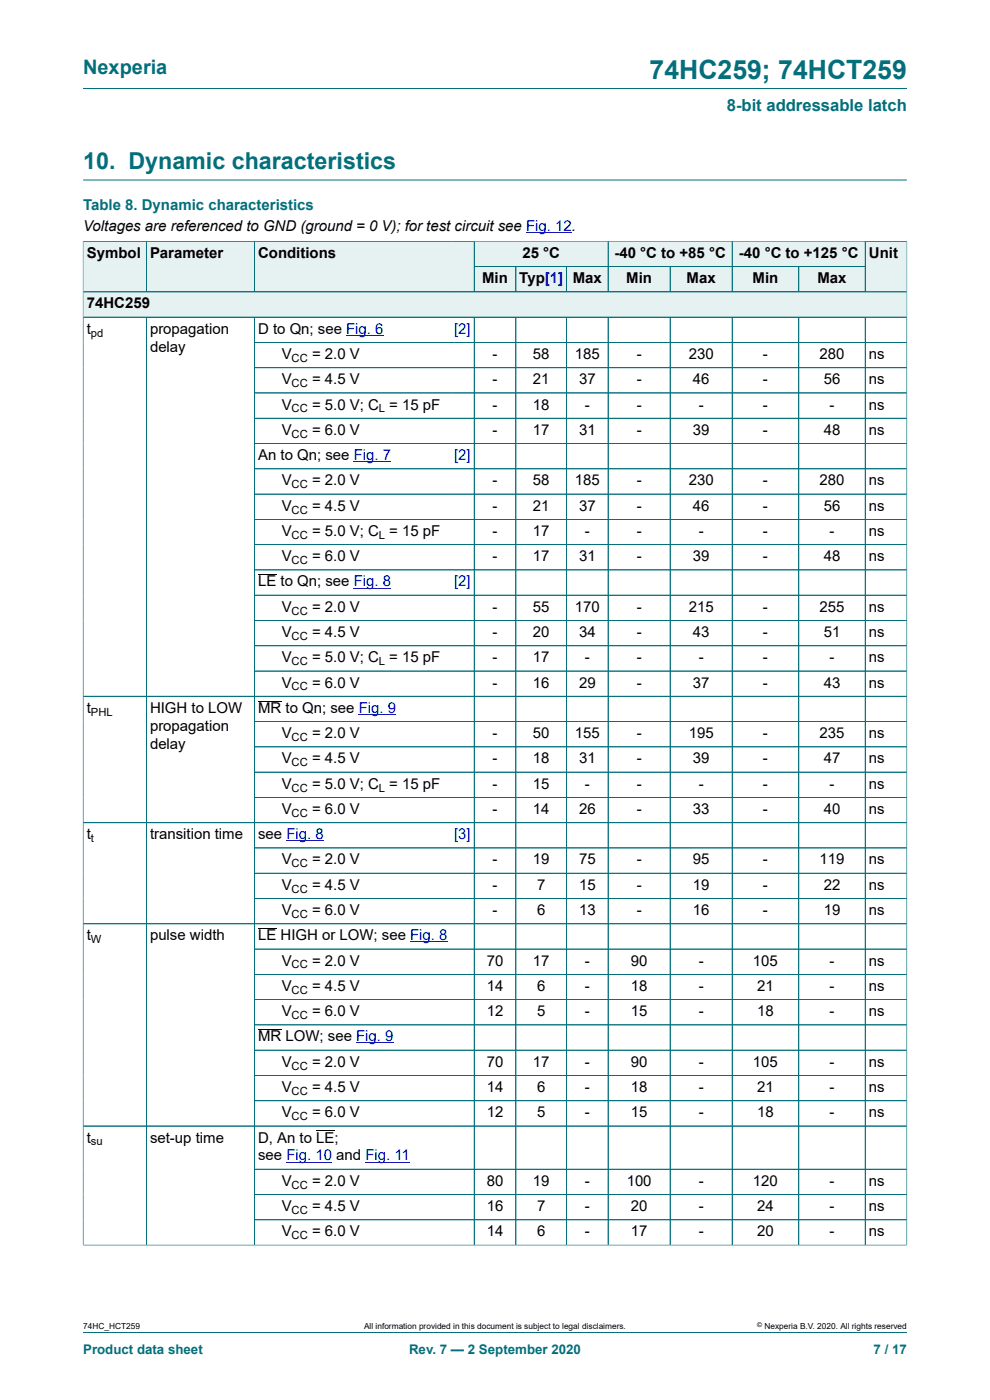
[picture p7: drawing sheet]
<svg xmlns="http://www.w3.org/2000/svg" width="210mm" height="297mm" viewBox="0 0 210 297" stroke-linecap="round" stroke-linejoin="round" font-family="sans-serif">
<defs><g id="words">
<text font-size="5.6" fill="#036f7b" x="137.8" y="16.8">74HC259; 74HCT259</text>
<text font-size="4.9" fill="#036f7b" x="17.6" y="35.9">10. Dynamic characteristics</text>
<text font-size="4.2" fill="#036f7b" x="17.6" y="15.6">Nexperia</text>
<text font-size="3.5" fill="#036f7b" x="154.2" y="23.7">8-bit addressable latch</text>
<text font-size="3.2" fill="#036f7b" x="17.6" y="44.5">Table 8. Dynamic characteristics</text>
<g font-size="3.2">
<text x="17.6" y="49.1">Voltages are referenced to GND (ground = 0 V); for test circuit see Fig. 12.</text>
<text x="18.4" y="54.7">Symbol</text>
<text x="31.8" y="54.7">Parameter</text>
<text x="54.8" y="54.7">Conditions</text>
<text x="110.8" y="54.7">25 °C</text>
<text x="130.4" y="54.7">-40 °C to +85 °C</text>
<text x="156.7" y="54.7">-40 °C to +125 °C</text>
<text x="184.3" y="54.7">Unit</text>
<text x="18.4" y="65.4">74HC259</text>
<text x="102.3" y="60.1">Min</text>
<text x="110.2" y="60.1">Typ[1]</text>
<text x="121.5" y="60.1">Max</text>
<text x="132.9" y="60.1">Min</text>
<text x="145.7" y="60.1">Max</text>
<text x="159.6" y="60.1">Min</text>
<text x="173.4" y="60.1">Max</text>
<text x="18.4" y="70.8">t</text>
<text x="31.8" y="70.8">propagation</text>
<text x="54.8" y="70.8">D to Qn; see Fig. 6</text>
<text x="31.8" y="74.6">delay</text>
<text x="59.8" y="76.1">V</text>
<text x="66.2" y="76.1">= 2.0 V</text>
<text x="104.5" y="76.1">-</text>
<text x="113" y="76.1">58</text>
<text x="121.9" y="76.1">185</text>
<text x="135.1" y="76.1">-</text>
<text x="146.1" y="76.1">230</text>
<text x="161.8" y="76.1">-</text>
<text x="173.8" y="76.1">280</text>
<text x="184.3" y="76.1">ns</text>
<text x="59.8" y="81.5">V</text>
<text x="66.2" y="81.5">= 4.5 V</text>
<text x="104.5" y="81.5">-</text>
<text x="113" y="81.5">21</text>
<text x="122.8" y="81.5">37</text>
<text x="135.1" y="81.5">-</text>
<text x="147" y="81.5">46</text>
<text x="161.8" y="81.5">-</text>
<text x="174.7" y="81.5">56</text>
<text x="184.3" y="81.5">ns</text>
<text x="59.8" y="86.9">V</text>
<text x="66.2" y="86.9">= 5.0 V; C = 15 pF</text>
<text x="104.5" y="86.9">-</text>
<text x="113" y="86.9">18</text>
<text x="124.1" y="86.9">-</text>
<text x="135.1" y="86.9">-</text>
<text x="148.2" y="86.9">-</text>
<text x="161.8" y="86.9">-</text>
<text x="176" y="86.9">-</text>
<text x="184.3" y="86.9">ns</text>
<text x="59.8" y="92.2">V</text>
<text x="66.2" y="92.2">= 6.0 V</text>
<text x="104.5" y="92.2">-</text>
<text x="113" y="92.2">17</text>
<text x="122.8" y="92.2">31</text>
<text x="135.1" y="92.2">-</text>
<text x="147" y="92.2">39</text>
<text x="161.8" y="92.2">-</text>
<text x="174.7" y="92.2">48</text>
<text x="184.3" y="92.2">ns</text>
<text x="54.8" y="97.6">An to Qn; see Fig. 7</text>
<text x="59.8" y="103">V</text>
<text x="66.2" y="103">= 2.0 V</text>
<text x="104.5" y="103">-</text>
<text x="113" y="103">58</text>
<text x="121.9" y="103">185</text>
<text x="135.1" y="103">-</text>
<text x="146.1" y="103">230</text>
<text x="161.8" y="103">-</text>
<text x="173.8" y="103">280</text>
<text x="184.3" y="103">ns</text>
<text x="59.8" y="108.3">V</text>
<text x="59.8" y="113.7">V</text>
<text x="66.2" y="108.3">= 4.5 V</text>
<text x="66.2" y="113.7">= 5.0 V; C = 15 pF</text>
<text x="104.5" y="108.3">-</text>
<text x="104.5" y="113.7">-</text>
<text x="113" y="108.3">21</text>
<text x="113" y="113.7">17</text>
<text x="122.8" y="108.3">37</text>
<text x="124.1" y="113.7">-</text>
<text x="135.1" y="108.3">-</text>
<text x="135.1" y="113.7">-</text>
<text x="147" y="108.3">46</text>
<text x="148.2" y="113.7">-</text>
<text x="161.8" y="108.3">-</text>
<text x="161.8" y="113.7">-</text>
<text x="174.7" y="108.3">56</text>
<text x="176" y="113.7">-</text>
<text x="184.3" y="108.3">ns</text>
<text x="184.3" y="113.7">ns</text>
<text x="59.8" y="119">V</text>
<text x="66.2" y="119">= 6.0 V</text>
<text x="104.5" y="119">-</text>
<text x="113" y="119">17</text>
<text x="122.8" y="119">31</text>
<text x="135.1" y="119">-</text>
<text x="147" y="119">39</text>
<text x="161.8" y="119">-</text>
<text x="174.7" y="119">48</text>
<text x="184.3" y="119">ns</text>
<text x="54.8" y="124.4">LE to Qn; see Fig. 8</text>
<text x="59.8" y="129.8">V</text>
<text x="66.2" y="129.8">= 2.0 V</text>
<text x="104.5" y="129.8">-</text>
<text x="113" y="129.8">55</text>
<text x="121.9" y="129.8">170</text>
<text x="135.1" y="129.8">-</text>
<text x="146.1" y="129.8">215</text>
<text x="161.8" y="129.8">-</text>
<text x="173.8" y="129.8">255</text>
<text x="184.3" y="129.8">ns</text>
<text x="59.8" y="135.1">V</text>
<text x="66.2" y="135.1">= 4.5 V</text>
<text x="104.5" y="135.1">-</text>
<text x="113" y="135.1">20</text>
<text x="122.8" y="135.1">34</text>
<text x="135.1" y="135.1">-</text>
<text x="147" y="135.1">43</text>
<text x="161.8" y="135.1">-</text>
<text x="174.7" y="135.1">51</text>
<text x="184.3" y="135.1">ns</text>
<text x="59.8" y="140.5">V</text>
<text x="66.2" y="140.5">= 5.0 V; C = 15 pF</text>
<text x="104.5" y="140.5">-</text>
<text x="113" y="140.5">17</text>
<text x="124.1" y="140.5">-</text>
<text x="135.1" y="140.5">-</text>
<text x="148.2" y="140.5">-</text>
<text x="161.8" y="140.5">-</text>
<text x="176" y="140.5">-</text>
<text x="184.3" y="140.5">ns</text>
<text x="59.8" y="145.9">V</text>
<text x="66.2" y="145.9">= 6.0 V</text>
<text x="104.5" y="145.9">-</text>
<text x="113" y="145.9">16</text>
<text x="122.8" y="145.9">29</text>
<text x="135.1" y="145.9">-</text>
<text x="147" y="145.9">37</text>
<text x="161.8" y="145.9">-</text>
<text x="174.7" y="145.9">43</text>
<text x="184.3" y="145.9">ns</text>
<text x="18.4" y="151.2">t</text>
<text x="31.8" y="151.2">HIGH to LOW</text>
<text x="31.8" y="155">propagation</text>
<text x="54.8" y="151.2">MR to Qn; see Fig. 9</text>
<text x="31.8" y="158.8">delay</text>
<text x="59.8" y="156.6">V</text>
<text x="59.8" y="161.9">V</text>
<text x="66.2" y="156.6">= 2.0 V</text>
<text x="66.2" y="161.9">= 4.5 V</text>
<text x="104.5" y="156.6">-</text>
<text x="104.5" y="161.9">-</text>
<text x="113" y="156.6">50</text>
<text x="113" y="161.9">18</text>
<text x="121.9" y="156.6">155</text>
<text x="122.8" y="161.9">31</text>
<text x="135.1" y="156.6">-</text>
<text x="135.1" y="161.9">-</text>
<text x="146.1" y="156.6">195</text>
<text x="147" y="161.9">39</text>
<text x="161.8" y="156.6">-</text>
<text x="161.8" y="161.9">-</text>
<text x="173.8" y="156.6">235</text>
<text x="174.7" y="161.9">47</text>
<text x="184.3" y="156.6">ns</text>
<text x="184.3" y="161.9">ns</text>
<text x="59.8" y="167.3">V</text>
<text x="66.2" y="167.3">= 5.0 V; C = 15 pF</text>
<text x="104.5" y="167.3">-</text>
<text x="113" y="167.3">15</text>
<text x="124.1" y="167.3">-</text>
<text x="135.1" y="167.3">-</text>
<text x="148.2" y="167.3">-</text>
<text x="161.8" y="167.3">-</text>
<text x="176" y="167.3">-</text>
<text x="184.3" y="167.3">ns</text>
<text x="59.8" y="172.7">V</text>
<text x="66.2" y="172.7">= 6.0 V</text>
<text x="104.5" y="172.7">-</text>
<text x="113" y="172.7">14</text>
<text x="122.8" y="172.7">26</text>
<text x="135.1" y="172.7">-</text>
<text x="147" y="172.7">33</text>
<text x="161.8" y="172.7">-</text>
<text x="174.7" y="172.7">40</text>
<text x="184.3" y="172.7">ns</text>
<text x="18.4" y="178">t</text>
<text x="31.8" y="178">transition time</text>
<text x="54.8" y="178">see Fig. 8</text>
<text x="59.8" y="183.4">V</text>
<text x="66.2" y="183.4">= 2.0 V</text>
<text x="104.5" y="183.4">-</text>
<text x="113" y="183.4">19</text>
<text x="122.8" y="183.4">75</text>
<text x="135.1" y="183.4">-</text>
<text x="147" y="183.4">95</text>
<text x="161.8" y="183.4">-</text>
<text x="173.8" y="183.4">119</text>
<text x="184.3" y="183.4">ns</text>
<text x="59.8" y="188.8">V</text>
<text x="66.2" y="188.8">= 4.5 V</text>
<text x="104.5" y="188.8">-</text>
<text x="113.9" y="188.8">7</text>
<text x="122.8" y="188.8">15</text>
<text x="135.1" y="188.8">-</text>
<text x="147" y="188.8">19</text>
<text x="161.8" y="188.8">-</text>
<text x="174.7" y="188.8">22</text>
<text x="184.3" y="188.8">ns</text>
<text x="59.8" y="194.1">V</text>
<text x="66.2" y="194.1">= 6.0 V</text>
<text x="104.5" y="194.1">-</text>
<text x="113.9" y="194.1">6</text>
<text x="122.8" y="194.1">13</text>
<text x="135.1" y="194.1">-</text>
<text x="147" y="194.1">16</text>
<text x="161.8" y="194.1">-</text>
<text x="174.7" y="194.1">19</text>
<text x="184.3" y="194.1">ns</text>
<text x="18.4" y="199.5">t</text>
<text x="31.8" y="199.5">pulse width</text>
<text x="54.8" y="199.5">LE HIGH or LOW; see Fig. 8</text>
<text x="59.8" y="204.8">V</text>
<text x="66.2" y="204.8">= 2.0 V</text>
<text x="103.2" y="204.8">70</text>
<text x="113" y="204.8">17</text>
<text x="124.1" y="204.8">-</text>
<text x="133.8" y="204.8">90</text>
<text x="148.2" y="204.8">-</text>
<text x="159.7" y="204.8">105</text>
<text x="176" y="204.8">-</text>
<text x="184.3" y="204.8">ns</text>
<text x="59.8" y="210.2">V</text>
<text x="59.8" y="215.6">V</text>
<text x="66.2" y="210.2">= 4.5 V</text>
<text x="66.2" y="215.6">= 6.0 V</text>
<text x="103.2" y="210.2">14</text>
<text x="103.2" y="215.6">12</text>
<text x="113.9" y="210.2">6</text>
<text x="113.9" y="215.6">5</text>
<text x="124.1" y="210.2">-</text>
<text x="124.1" y="215.6">-</text>
<text x="133.8" y="210.2">18</text>
<text x="133.8" y="215.6">15</text>
<text x="148.2" y="210.2">-</text>
<text x="148.2" y="215.6">-</text>
<text x="160.6" y="210.2">21</text>
<text x="160.6" y="215.6">18</text>
<text x="176" y="210.2">-</text>
<text x="176" y="215.6">-</text>
<text x="184.3" y="210.2">ns</text>
<text x="184.3" y="215.6">ns</text>
<text x="54.8" y="220.9">MR LOW; see Fig. 9</text>
<text x="59.8" y="226.3">V</text>
<text x="66.2" y="226.3">= 2.0 V</text>
<text x="103.2" y="226.3">70</text>
<text x="113" y="226.3">17</text>
<text x="124.1" y="226.3">-</text>
<text x="133.8" y="226.3">90</text>
<text x="148.2" y="226.3">-</text>
<text x="159.7" y="226.3">105</text>
<text x="176" y="226.3">-</text>
<text x="184.3" y="226.3">ns</text>
<text x="59.8" y="231.7">V</text>
<text x="66.2" y="231.7">= 4.5 V</text>
<text x="103.2" y="231.7">14</text>
<text x="113.9" y="231.7">6</text>
<text x="124.1" y="231.7">-</text>
<text x="133.8" y="231.7">18</text>
<text x="148.2" y="231.7">-</text>
<text x="160.6" y="231.7">21</text>
<text x="176" y="231.7">-</text>
<text x="184.3" y="231.7">ns</text>
<text x="59.8" y="237">V</text>
<text x="66.2" y="237">= 6.0 V</text>
<text x="103.2" y="237">12</text>
<text x="113.9" y="237">5</text>
<text x="124.1" y="237">-</text>
<text x="133.8" y="237">15</text>
<text x="148.2" y="237">-</text>
<text x="160.6" y="237">18</text>
<text x="176" y="237">-</text>
<text x="184.3" y="237">ns</text>
<text x="18.4" y="242.4">t</text>
<text x="31.8" y="242.4">set-up time</text>
<text x="54.8" y="242.4">D, An to LE;</text>
<text x="54.8" y="246.2">see Fig. 10 and Fig. 11</text>
<text x="59.8" y="251.6">V</text>
<text x="66.2" y="251.6">= 2.0 V</text>
<text x="103.2" y="251.6">80</text>
<text x="113" y="251.6">19</text>
<text x="124.1" y="251.6">-</text>
<text x="132.9" y="251.6">100</text>
<text x="148.2" y="251.6">-</text>
<text x="159.7" y="251.6">120</text>
<text x="176" y="251.6">-</text>
<text x="184.3" y="251.6">ns</text>
<text x="59.8" y="256.9">V</text>
<text x="66.2" y="256.9">= 4.5 V</text>
<text x="103.2" y="256.9">16</text>
<text x="113.9" y="256.9">7</text>
<text x="124.1" y="256.9">-</text>
<text x="133.8" y="256.9">20</text>
<text x="148.2" y="256.9">-</text>
<text x="160.6" y="256.9">24</text>
<text x="176" y="256.9">-</text>
<text x="184.3" y="256.9">ns</text>
<text x="59.8" y="262.3">V</text>
<text x="66.2" y="262.3">= 6.0 V</text>
<text x="103.2" y="262.3">14</text>
<text x="113.9" y="262.3">6</text>
<text x="124.1" y="262.3">-</text>
<text x="133.8" y="262.3">17</text>
<text x="148.2" y="262.3">-</text>
<text x="160.6" y="262.3">20</text>
<text x="176" y="262.3">-</text>
<text x="184.3" y="262.3">ns</text>
</g>
<g font-size="3.2" fill="#00f">
<text x="96.3" y="70.8">[2]</text>
<text x="96.3" y="97.6">[2]</text>
<text x="96.3" y="124.4">[2]</text>
<text x="96.3" y="178">[3]</text>
</g>
<g font-size="2.8" fill="#036f7b">
<text x="17.6" y="287.2">Product data sheet</text>
<text x="86.8" y="287.2">Rev. 7 — 2 September 2020</text>
<text x="185.3" y="287.2">7 / 17</text>
</g>
<g font-size="2.4">
<text x="19.3" y="71.4">pd</text>
<text x="61.9" y="76.8">CC</text>
<text x="61.9" y="82.1">CC</text>
<text x="61.9" y="87.5">CC</text>
<text x="80.4" y="87.5">L</text>
<text x="61.9" y="92.9">CC</text>
<text x="61.9" y="103.6">CC</text>
<text x="61.9" y="108.9">CC</text>
<text x="61.9" y="114.3">CC</text>
<text x="61.9" y="119.7">CC</text>
<text x="80.4" y="114.3">L</text>
<text x="61.9" y="130.4">CC</text>
<text x="61.9" y="135.8">CC</text>
<text x="61.9" y="141.1">CC</text>
<text x="80.4" y="141.1">L</text>
<text x="61.9" y="146.5">CC</text>
<text x="19.3" y="151.8">PHL</text>
<text x="61.9" y="157.2">CC</text>
<text x="61.9" y="162.6">CC</text>
<text x="61.9" y="167.9">CC</text>
<text x="80.4" y="167.9">L</text>
<text x="61.9" y="173.3">CC</text>
<text x="19.3" y="178.6">t</text>
<text x="61.9" y="184">CC</text>
<text x="61.9" y="189.4">CC</text>
<text x="61.9" y="194.7">CC</text>
<text x="19.3" y="200.1">W</text>
<text x="61.9" y="205.5">CC</text>
<text x="61.9" y="210.8">CC</text>
<text x="61.9" y="216.2">CC</text>
<text x="61.9" y="226.9">CC</text>
<text x="61.9" y="232.3">CC</text>
<text x="61.9" y="237.6">CC</text>
<text x="19.3" y="243">su</text>
<text x="61.9" y="252.2">CC</text>
<text x="61.9" y="257.5">CC</text>
<text x="61.9" y="262.9">CC</text>
</g>
<g font-size="1.8">
<text x="17.6" y="282">74HC_HCT259</text>
<text x="77.2" y="282">All information provided in this document is subject to legal disclaimers.</text>
<text x="162.2" y="282">Nexperia B.V. 2020. All rights reserved</text>
</g>
<text font-size="1.4" x="160.6" y="281.6">©</text>
</g></defs>
<path d="M17.6 18.8h174.8M17.6 38.2h174.8M100.6 51.2h28.4v5.4h-28.4z" fill="none" stroke="#036f7b" stroke-width=".21"/>
<path d="M111.6 49.4h9.7" fill="none" stroke="#00f" stroke-width=".21"/>
<path d="M100.7 51.3h28.2v5.2h-28.2z" fill="#e6f1f2"/>
<path d="M129 51.2h26.3v5.4h-26.3z" fill="none" stroke="#036f7b" stroke-width=".21"/>
<path d="M129.1 51.3h26.1v5.2h-26.1z" fill="#e6f1f2"/>
<path d="M155.3 51.2h28.2v5.4h-28.2z" fill="none" stroke="#036f7b" stroke-width=".21"/>
<path d="M155.4 51.3h28.1v5.2h-28.1z" fill="#e6f1f2"/>
<path d="M17.6 51.1v10.8h13.4v-10.7h-13.4" fill="none" stroke="#036f7b" stroke-width=".21"/>
<path d="M17.7 51.3h13.3v10.6h-13.3z" fill="#e6f1f2"/>
<path d="M31 51.2h23v10.7h-23z" fill="none" stroke="#036f7b" stroke-width=".21"/>
<path d="M31.1 51.3h22.8v10.6h-22.8z" fill="#e6f1f2"/>
<path d="M54 51.2h46.6v10.7h-46.6z" fill="none" stroke="#036f7b" stroke-width=".21"/>
<g fill="#e6f1f2">
<path d="M54 51.3h46.5v10.6h-46.5z"/>
<path d="M100.7 56.6h8.7v5.3h-8.7z"/>
</g>
<path d="M100.6 56.6h8.8v5.3h-8.8z" fill="none" stroke="#036f7b" stroke-width=".21"/>
<path d="M109.5 56.6h10.6v5.3h-10.6z" fill="#e6f1f2"/>
<path d="M109.4 56.6h10.8v5.3h-10.8z" fill="none" stroke="#036f7b" stroke-width=".21"/>
<path d="M120.3 56.6h8.6v5.3h-8.6z" fill="#e6f1f2"/>
<path d="M120.2 56.6h8.8v5.3h-8.8z" fill="none" stroke="#036f7b" stroke-width=".21"/>
<path d="M129.1 56.6h13v5.3h-13z" fill="#e6f1f2"/>
<path d="M129 56.6h13.2v5.3h-13.2z" fill="none" stroke="#036f7b" stroke-width=".21"/>
<path d="M142.2 56.6h13v5.3h-13z" fill="#e6f1f2"/>
<path d="M142.2 56.6h13.1v5.3h-13.1z" fill="none" stroke="#036f7b" stroke-width=".21"/>
<path d="M155.4 56.6h14v5.3h-14z" fill="#e6f1f2"/>
<path d="M155.3 56.6h14.1v5.3h-14.1z" fill="none" stroke="#036f7b" stroke-width=".21"/>
<path d="M169.5 56.6h14v5.3h-14z" fill="#e6f1f2"/>
<path d="M192.4 51.1v10.8h-23v-5.3h14.1M192.4 51.2h-8.9v10.7" fill="none" stroke="#036f7b" stroke-width=".21"/>
<path d="M183.6 51.3h8.7v10.6h-8.7z" fill="#e6f1f2"/>
<path d="M17.6 61.9h174.8v5.4h-174.8z" fill="none" stroke="#036f7b" stroke-width=".21"/>
<path d="M17.7 62h174.6v5.2h-174.6z" fill="#e6f1f2"/>
<g fill="none" stroke="#036f7b" stroke-width=".21">
<path d="M17.6 51.3v212.9M17.7 51.2h174.6M31 51.3v10.6M54 51.3v10.6M100.6 51.3v10.6M100.7 56.6h82.8M109.4 56.6v5.3M120.2 56.6v5.3M129 51.3v10.6M142.2 56.6v5.3M155.3 51.3v10.6M169.4 56.6v5.3"/>
<path d="M183.5 51.3v10.6M192.4 51.3v212.9M17.6 67.3h174.8M17.7 61.9h174.6M31 67.3v196.8M54 72.6h138.4M54 78h138.4M54 67.3v196.8M100.6 67.3v196.8M109.4 67.3v196.8M120.2 67.3v196.8M129 67.3v196.8"/>
<path d="M142.2 67.3v196.8M155.3 67.3v196.8M169.4 67.3v196.8M183.5 67.3v196.8M54 83.4h138.4M54 88.7h138.4M54 94.1h138.4M54 99.5h138.4M54 104.8h138.4M54 110.2h138.4M54 115.5h138.4M54 120.9h138.4"/>
<path d="M54 126.3h138.4M54 131.6h138.4M54 137h138.4M54 142.4h138.4M54 153.1h138.4M54 158.4h138.4M192.4 147.7h-174.8M54 163.8h138.4M54 169.2h138.4M54 179.9h138.4M192.4 174.5h-174.8M17.6 196h174.8"/>
<path d="M54 185.3h138.4M54 190.6h138.4M54 201.3h138.4M54 206.7h138.4M54 212.1h138.4M54 217.4h138.4M54 222.8h138.4M54 228.2h138.4M54 233.5h138.4M192.4 238.9h-174.8M54 248h138.4M54 253.4h138.4"/>
<path d="M54 258.8h138.4M17.6 264.1h174.8M17.6 282.6h174.8"/>
</g>
<path d="M73.4 71.1h8M75 97.9h8M75 124.7h8M76.1 151.6h7.9M60.7 178.4h8M87 199.8h7.9M75.6 221.3h7.9M60.7 246.5h9.7M77.5 246.5h9.5" fill="none" stroke="#00f" stroke-width=".21"/>
<path d="M54.8 121.9h3.8M54.8 148.7h4.9M54.8 197h3.8M54.8 218.4h4.9M67.1 239.9h3.9" fill="none" stroke="#000" stroke-width=".21"/>
<use href="#words"/>
</svg>
